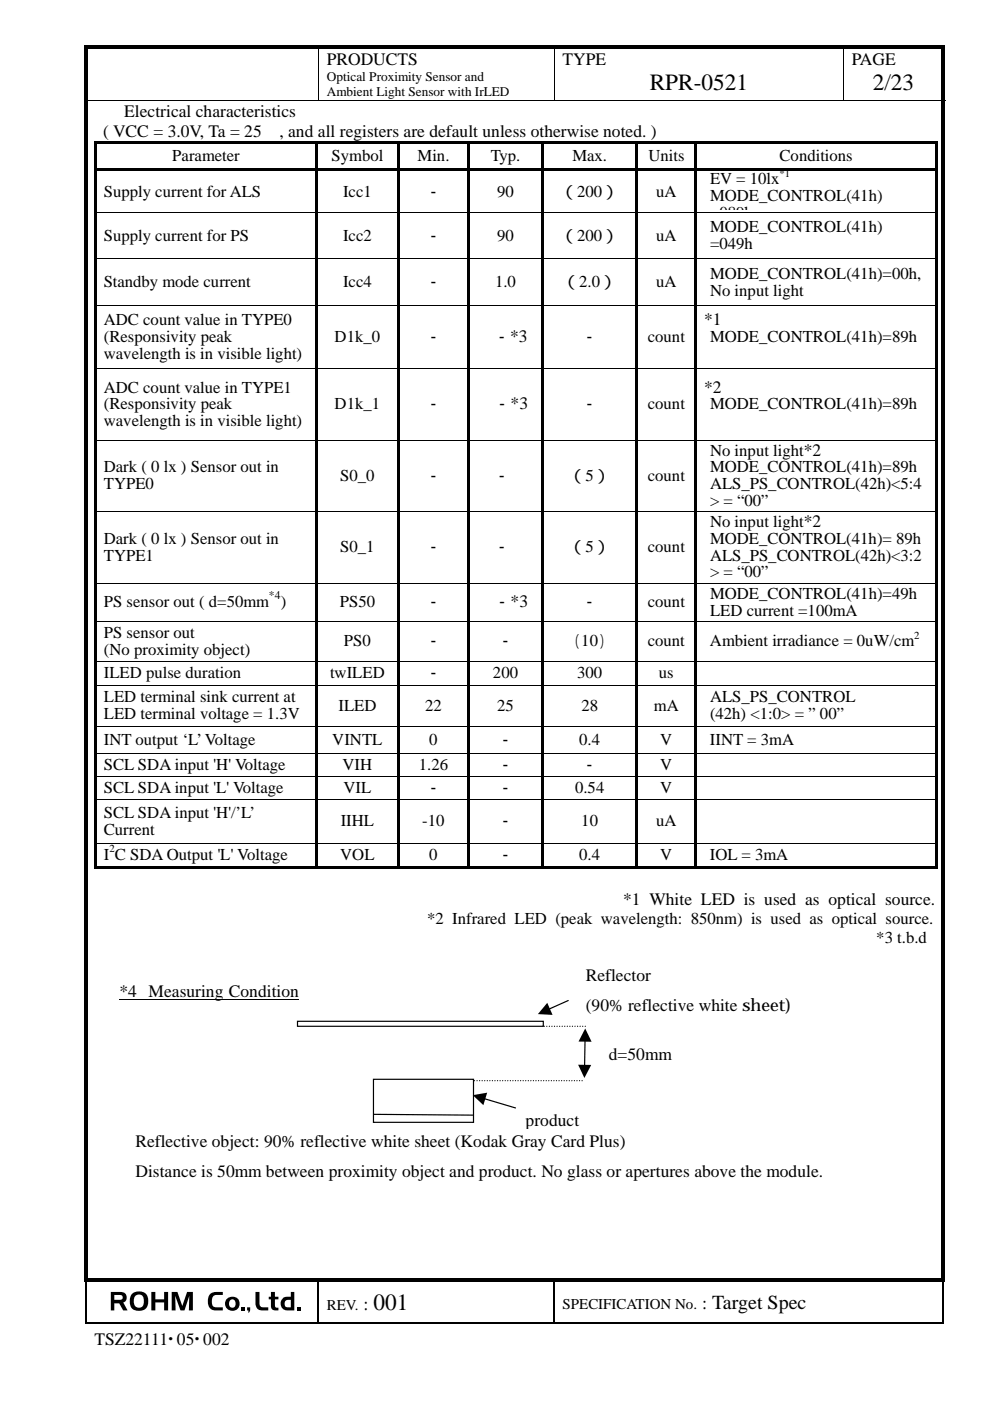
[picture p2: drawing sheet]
<svg xmlns="http://www.w3.org/2000/svg" width="210mm" height="297mm" viewBox="0 0 210 297" stroke-linecap="round" stroke-linejoin="round" font-family="sans-serif">
<defs><g id="words">
<g font-size="4.9">
<text x="137.8" y="19.1">RPR-0521</text>
<text x="185" y="19.1">2/23</text>
<text x="79.2" y="277.8">001</text>
</g>
<text font-size="4.2" x="151" y="277.6">Target Spec</text>
<g font-size="3.7">
<text x="69.3" y="13.7">PRODUCTS</text>
<text x="119.3" y="13.7">TYPE</text>
<text x="180.6" y="13.7">PAGE</text>
<text x="21.9" y="29.1">( VCC = 3.0V, Ta = 25</text>
<text x="26.4" y="24.9">Electrical characteristics</text>
<text x="59.2" y="29.1">, and all registers are default unless otherwise noted. )</text>
<text x="149.3" y="69">*1</text>
<text x="149.3" y="83.3">*2</text>
<text x="132.1" y="191.9">*1 White LED is used as optical source.</text>
<text x="124.2" y="207.9">Reflector</text>
<text x="25.3" y="211.3">*4 Measuring Condition</text>
<text x="124.2" y="214.4">(90% reflective white sheet)</text>
<text x="129.1" y="224.8">d=50mm</text>
<text x="111.4" y="238.7">product</text>
<text x="28.7" y="243.1">Reflective object: 90% reflective white sheet (Kodak Gray Card Plus)</text>
<text x="28.7" y="249.4">Distance is 50mm between proximity object and product. No glass or apertures above the module.</text>
<text x="20" y="285.2">TSZ22111･05･002</text>
</g>
<g font-size="3.5">
<text x="36.5" y="34.1">Parameter</text>
<text x="70.3" y="34.1">Symbol</text>
<text x="88.5" y="34.1">Min.</text>
<text x="104" y="34.1">Typ.</text>
<text x="121.4" y="34.1">Max.</text>
<text x="137.5" y="34.1">Units</text>
<text x="165.3" y="34.1">Conditions</text>
<text x="22" y="41.7">Supply current for ALS</text>
<text x="72.7" y="41.7">Icc1</text>
<text x="90.1" y="41.7">－</text>
<text x="105.4" y="41.7">90</text>
<text x="118.8" y="41.7">（200）</text>
<text x="139.1" y="41.7">uA</text>
<text x="150.5" y="39.1">EV = 10lx</text>
<text x="150.5" y="42.6">MODE_CONTROL(41h)</text>
<text x="152.5" y="46.1">089h</text>
<text x="22" y="51">Supply current for PS</text>
<text x="72.7" y="51">Icc2</text>
<text x="90.1" y="51">－</text>
<text x="105.4" y="51">90</text>
<text x="118.8" y="51">（200）</text>
<text x="139.1" y="51">uA</text>
<text x="150.5" y="49.3">MODE_CONTROL(41h)</text>
<text x="150.5" y="52.8">=049h</text>
<text x="150.5" y="59.1">MODE_CONTROL(41h)=00h,</text>
<text x="22" y="60.9">Standby mode current</text>
<text x="72.7" y="60.9">Icc4</text>
<text x="90.1" y="60.9">－</text>
<text x="105" y="60.9">1.0</text>
<text x="119.3" y="60.9">（2.0）</text>
<text x="139.1" y="60.9">uA</text>
<text x="150.5" y="62.7">No input light</text>
<text x="22" y="69">ADC count value in TYPE0</text>
<text x="22" y="72.5">(Responsivity peak</text>
<text x="22" y="76">wavelength is in visible light)</text>
<text x="71" y="72.5">D1k_0</text>
<text x="90.1" y="72.5">－</text>
<text x="104.6" y="72.5">－*3</text>
<text x="123.3" y="72.5">－</text>
<text x="137.4" y="72.5">count</text>
<text x="150.5" y="72.5">MODE_CONTROL(41h)=89h</text>
<text x="22" y="83.3">ADC count value in TYPE1</text>
<text x="22" y="86.8">(Responsivity peak</text>
<text x="71" y="86.8">D1k_1</text>
<text x="90.1" y="86.8">－</text>
<text x="104.7" y="86.8">－*3</text>
<text x="123.3" y="86.8">－</text>
<text x="137.4" y="86.8">count</text>
<text x="150.5" y="86.8">MODE_CONTROL(41h)=89h</text>
<text x="22" y="90.3">wavelength is in visible light)</text>
<text x="22" y="100.2">Dark ( 0 lx ) Sensor out in</text>
<text x="72.1" y="101.9">S0_0</text>
<text x="90.1" y="101.9">－</text>
<text x="104.6" y="101.9">－</text>
<text x="120.6" y="101.9">（5）</text>
<text x="137.4" y="101.9">count</text>
<text x="150.5" y="96.6">No input light*2</text>
<text x="150.5" y="100.2">MODE_CONTROL(41h)=89h</text>
<text x="22" y="103.7">TYPE0</text>
<text x="150.5" y="103.7">ALS_PS_CONTROL(42h)&lt;5:4</text>
<text x="150.5" y="107.2">&gt; = “00”</text>
<text x="150.5" y="111.8">No input light*2</text>
<text x="22" y="115.4">Dark ( 0 lx ) Sensor out in</text>
<text x="22" y="118.9">TYPE1</text>
<text x="72.1" y="117.1">S0_1</text>
<text x="90.1" y="117.1">－</text>
<text x="104.6" y="117.1">－</text>
<text x="120.6" y="117.1">（5）</text>
<text x="137.4" y="117.1">count</text>
<text x="150.5" y="115.4">MODE_CONTROL(41h)= 89h</text>
<text x="150.5" y="118.9">ALS_PS_CONTROL(42h)&lt;3:2</text>
<text x="150.5" y="122.4">&gt; = “00”</text>
<text x="22" y="128.8">PS sensor out ( d=50mm )</text>
<text x="72" y="128.8">PS50</text>
<text x="90.1" y="128.8">－</text>
<text x="104.7" y="128.8">－*3</text>
<text x="123.3" y="128.8">－</text>
<text x="137.4" y="128.8">count</text>
<text x="150.5" y="127">MODE_CONTROL(41h)=49h</text>
<text x="150.5" y="130.5">LED current =100mA</text>
<text x="22" y="135.3">PS sensor out</text>
<text x="72.9" y="137.1">PS0</text>
<text x="90.1" y="137.1">－</text>
<text x="105.4" y="137.1">－</text>
<text x="121.5" y="137.1">（10）</text>
<text x="137.4" y="137.1">count</text>
<text x="150.5" y="137.1">Ambient irradiance = 0uW/cm</text>
<text x="22" y="138.8">(No proximity object)</text>
<text x="22" y="143.8">ILED pulse duration</text>
<text x="70" y="143.8">twILED</text>
<text x="90.1" y="143.8">－</text>
<text x="104.5" y="143.8">200</text>
<text x="122.4" y="143.8">300</text>
<text x="139.7" y="143.8">us</text>
<text x="22" y="148.9">LED terminal sink current at</text>
<text x="150.5" y="148.9">ALS_PS_CONTROL</text>
<text x="22" y="152.4">LED terminal voltage = 1.3V</text>
<text x="71.8" y="150.7">ILED</text>
<text x="90.1" y="150.7">22</text>
<text x="105.4" y="150.7">25</text>
<text x="123.3" y="150.7">28</text>
<text x="138.6" y="150.7">mA</text>
<text x="150.5" y="152.4">(42h) &lt;1:0&gt; = ” 00”</text>
<text x="22" y="157.9">INT output ‘L’ Voltage</text>
<text x="70.5" y="157.9">VINTL</text>
<text x="91" y="157.9">0</text>
<text x="105.4" y="157.9">－</text>
<text x="122.8" y="157.9">0.4</text>
<text x="140" y="157.9">V</text>
<text x="150.5" y="157.9">IINT = 3mA</text>
<text x="22" y="163.2">SCL SDA input 'H' Voltage</text>
<text x="72.6" y="163.2">VIH</text>
<text x="88.8" y="163.2">1.26</text>
<text x="105.4" y="163.2">－</text>
<text x="123.3" y="163.2">－</text>
<text x="140" y="163.2">V</text>
<text x="22" y="168.1">SCL SDA input 'L' Voltage</text>
<text x="22" y="173.4">SCL SDA input 'H'/’L’</text>
<text x="72.8" y="168.1">VIL</text>
<text x="90.1" y="168.1">－</text>
<text x="105.4" y="168.1">－</text>
<text x="121.9" y="168.1">0.54</text>
<text x="140" y="168.1">V</text>
<text x="22" y="176.9">Current</text>
<text x="72.2" y="175.2">IIHL</text>
<text x="89.5" y="175.2">-10</text>
<text x="105.4" y="175.2">－</text>
<text x="123.3" y="175.2">10</text>
<text x="139.1" y="175.2">uA</text>
<text x="22" y="182.3">I C SDA Output 'L' Voltage</text>
<text x="72.1" y="182.3">VOL</text>
<text x="91" y="182.3">0</text>
<text x="105.4" y="182.3">－</text>
<text x="122.8" y="182.3">0.4</text>
<text x="140" y="182.3">V</text>
<text x="150.5" y="182.3">IOL = 3mA</text>
<text x="90.6" y="195.9">*2 Infrared LED (peak wavelength: 850nm) is used as optical source.</text>
<text x="185.8" y="200">*3 t.b.d</text>
</g>
<g font-size="3.2">
<text x="69.3" y="277.8">REV.：</text>
<text x="119.3" y="277.6">SPECIFICATION No.：</text>
</g>
<g font-size="2.8">
<text x="69.3" y="17.1">Optical Proximity Sensor and</text>
<text x="69.3" y="20.4">Ambient Light Sensor with IrLED</text>
</g>
<text font-size="2.5" x="57" y="127">*4</text>
<g font-size="2.3">
<text x="165.3" y="37.5">*1</text>
<text x="193.8" y="135.5">2</text>
<text x="23.2" y="180.7">2</text>
</g>
</g></defs>
<g fill="#000">
<path d="M17.8 9.5h.8v.8h-.8zM17.8 9.5h49.6v.8h-49.6zM17.8 10.3h.8v11h-.8zM67.4 10.3h.2zM67.4 9.5h50.1v.8h-50.1zM117.5 10.3h.1zM117.5 9.5h61.3v.8h-61.3zM178.8 10.3h.2zM178.8 9.5h20.8v.8h-20.8zM199.6 9.5h.8v.8h-.8zM199.6 10.3h.8v11h-.8zM17.8 21.5h.8v249.4h-.8z"/>
<path d="M20 30h.6v.5h-.6zM20 30h95.3v.5h-95.3zM20 30.5h.6v5.2h-.6zM20 35.7h95.3v.6h-95.3zM20 36.3h.6v8.7h-.6zM66.8 30.5h.6v5.2h-.6zM66.8 36.3h.6v8.7h-.6zM84.2 30.5h.5v5.2h-.5zM84.2 36.3h.5v8.7h-.5zM99.1 30.5h.5v5.2h-.5zM99.1 36.3h.5v8.7h-.5zM114.7 30.5h.6v5.2h-.6z"/>
<path d="M114.7 36.3h.6v8.7h-.6zM115.3 30h19.4v.5h-19.4zM115.3 35.7h19.4v.6h-19.4zM134.7 30h13.1v.5h-13.1zM134.7 30.5h.6v5.2h-.6zM134.7 35.7h13.1v.6h-13.1zM134.7 36.3h.6v8.7h-.6zM147.3 30.5h.5v5.2h-.5zM147.3 36.3h.5v8.7h-.5zM147.8 30h50.4v.5h-50.4zM147.8 35.7h50.4v.6h-50.4zM198.2 30h.6v.5h-.6z"/>
<path d="M198.2 30.5h.6v5.2h-.6zM198.2 35.7h.6v.6h-.6zM198.2 36.3h.6v8.7h-.6zM199.6 21.5h.8v249.4h-.8zM20 45.1h.6v9.7h-.6zM20 54.9h.6v9.8h-.6zM66.8 45.1h.6v9.7h-.6zM66.8 54.9h.6v9.8h-.6zM84.2 45.1h.5v9.7h-.5zM84.2 54.9h.5v9.8h-.5zM99.1 45.1h.5v9.7h-.5zM99.1 54.9h.5v9.8h-.5z"/>
<path d="M114.7 45.1h.6v9.7h-.6zM114.7 54.9h.6v9.8h-.6zM134.7 45.1h.6v9.7h-.6zM134.7 54.9h.6v9.8h-.6zM147.3 45.1h.5v9.7h-.5zM147.3 54.9h.5v9.8h-.5zM198.2 45h.6v.1h-.6zM198.2 45.1h.6v9.7h-.6zM198.2 54.8h.6v.1h-.6zM198.2 54.9h.6v9.8h-.6zM20 64.9h.6v13.2h-.6zM20 78.2h.6v15.1h-.6z"/>
<path d="M66.8 64.9h.6v13.2h-.6zM66.8 78.2h.6v15.1h-.6zM84.2 64.9h.5v13.2h-.5zM84.2 78.2h.5v15.1h-.5zM99.1 64.9h.5v13.2h-.5zM99.1 78.2h.5v15.1h-.5zM114.7 64.9h.6v13.2h-.6zM114.7 78.2h.6v15.1h-.6zM134.7 64.9h.6v13.2h-.6zM134.7 78.2h.6v15.1h-.6zM147.3 64.9h.5v13.2h-.5zM147.3 78.2h.5v15.1h-.5z"/>
<path d="M198.2 64.7h.6v.2h-.6zM198.2 64.9h.6v13.2h-.6zM198.2 78.1h.6v.1h-.6zM198.2 78.2h.6v15.1h-.6zM20 93.5h.6v14.8h-.6zM66.8 93.5h.6v14.8h-.6zM84.2 93.5h.5v14.8h-.5zM99.1 93.5h.5v14.8h-.5zM114.7 93.5h.6v14.8h-.6zM134.7 93.5h.6v14.8h-.6zM147.3 93.5h.5v14.8h-.5zM198.2 93.3h.6v.2h-.6z"/>
<path d="M198.2 93.5h.6v14.8h-.6zM20 108.5h.6v15.2h-.6zM66.8 108.5h.6v15.2h-.6zM84.2 108.5h.5v15.2h-.5zM99.1 108.5h.5v15.2h-.5zM114.7 108.5h.6v15.2h-.6zM134.7 108.5h.6v15.2h-.6zM147.3 108.5h.5v15.2h-.5zM198.2 108.3h.6v.2h-.6zM198.2 108.5h.6v15.2h-.6zM20 123.8h.6v7.8h-.6zM20 131.8h.6v8.4h-.6z"/>
<path d="M66.8 123.8h.6v7.8h-.6zM66.8 131.8h.6v8.4h-.6zM84.2 123.8h.5v7.8h-.5zM84.2 131.8h.5v8.4h-.5zM99.1 123.8h.5v7.8h-.5zM99.1 131.8h.5v8.4h-.5zM114.7 123.8h.6v7.8h-.6zM114.7 131.8h.6v8.4h-.6zM134.7 123.8h.6v7.8h-.6zM134.7 131.8h.6v8.4h-.6zM147.3 123.8h.5v7.8h-.5zM147.3 131.8h.5v8.4h-.5z"/>
<path d="M198.2 123.7h.6v.1h-.6zM198.2 123.8h.6v7.8h-.6zM198.2 131.6h.6v.2h-.6zM198.2 131.8h.6v8.4h-.6zM20 140.4h.6v4.8h-.6zM20 145.4h.6v8.5h-.6zM20 154.1h.6v5.5h-.6zM20 159.8h.6v4.7h-.6zM66.8 140.4h.6v4.8h-.6zM66.8 145.4h.6v8.5h-.6zM66.8 154.1h.6v5.5h-.6zM66.8 159.8h.6v4.7h-.6z"/>
<path d="M84.2 140.4h.5v4.8h-.5zM84.2 145.4h.5v8.5h-.5zM84.2 154.1h.5v5.5h-.5zM84.2 159.8h.5v4.7h-.5zM99.1 140.4h.5v4.8h-.5zM99.1 145.4h.5v8.5h-.5zM99.1 154.1h.5v5.5h-.5zM99.1 159.8h.5v4.7h-.5zM114.7 140.4h.6v4.8h-.6zM114.7 145.4h.6v8.5h-.6zM114.7 154.1h.6v5.5h-.6zM114.7 159.8h.6v4.7h-.6z"/>
<path d="M134.7 140.4h.6v4.8h-.6zM134.7 145.4h.6v8.5h-.6zM134.7 154.1h.6v5.5h-.6zM134.7 159.8h.6v4.7h-.6zM147.3 140.4h.5v4.8h-.5zM147.3 145.4h.5v8.5h-.5zM147.3 154.1h.5v5.5h-.5zM147.3 159.8h.5v4.7h-.5zM198.2 140.2h.6v.2h-.6zM198.2 140.4h.6v4.8h-.6zM198.2 145.2h.6v.2h-.6zM198.2 145.4h.6v8.5h-.6z"/>
<path d="M198.2 153.9h.6v.2h-.6zM198.2 154.1h.6v5.5h-.6zM198.2 159.6h.6v.2h-.6zM198.2 159.8h.6v4.7h-.6zM20 164.7h.6v4.7h-.6zM20 169.5h.6v9.2h-.6zM20 178.9h.6v5.3h-.6zM66.8 164.7h.6v4.7h-.6zM66.8 169.5h.6v9.2h-.6zM66.8 178.9h.6v5.3h-.6zM84.2 164.7h.5v4.7h-.5zM84.2 169.5h.5v9.2h-.5z"/>
<path d="M84.2 178.9h.5v5.3h-.5zM99.1 164.7h.5v4.7h-.5zM99.1 169.5h.5v9.2h-.5zM99.1 178.9h.5v5.3h-.5zM114.7 164.7h.6v4.7h-.6zM114.7 169.5h.6v9.2h-.6zM114.7 178.9h.6v5.3h-.6zM134.7 164.7h.6v4.7h-.6zM134.7 169.5h.6v9.2h-.6zM134.7 178.9h.6v5.3h-.6zM147.3 164.7h.5v4.7h-.5zM147.3 169.5h.5v9.2h-.5z"/>
<path d="M147.3 178.9h.5v5.3h-.5zM198.2 164.5h.6v.2h-.6zM198.2 164.7h.6v4.7h-.6zM198.2 169.4h.6v.1h-.6zM198.2 169.5h.6v9.2h-.6zM198.2 178.7h.6v.2h-.6zM198.2 178.9h.6v5.3h-.6zM20 183.6h46.8v.6h-46.8zM67.4 183.6h16.8v.6h-16.8zM84.7 183.6h14.4v.6h-14.4zM99.6 183.6h15.1v.6h-15.1zM115.3 183.6h19.4v.6h-19.4z"/>
<path d="M135.3 183.6h12v.6h-12zM147.8 183.6h50.4v.6h-50.4zM198.2 183.6h.6v.6h-.6zM17.8 270.9h.8v.8h-.8zM17.8 270.9h49.6v.8h-49.6zM18.1 271.7h.3zM32.1 273.9h.8v1.6h1.9v-1.6h.8v3.9h-.8v-1.7h-1.9v1.7h-.8zM36.4 273.9h1.2l1.1 3 1-3h1.2v3.9h-.9l.1-3.1-1 3.1h-.8l-1.2-3.1 .1 3.1h-.8zM44.5 274.4a4.3 4.3 0 0 1 2.7-.5v.7h-.7a1.19 1.19 0 0 0-1.6 1.3 .96 .96 0 0 0 1 1.3h1.3v.6a4.5 4.5 0 0 1-2.6-.3 2.48 2.48 0 0 1-.1-3.1zM51.3 277.2h.6v.6h-.6zM52.4 277.2h.6v.7l-.3 .5v-.6h-.3zM54.2 273.9h.8v2.1a.91 .91 0 0 0 .9 1.2h1v.6a4.2 4.2 0 0 1-2.4-.3l-.3-.9z"/>
<path d="M57.4 273.9h.9v1h.7v.6h-.7v1.5l.2 .2 .5 .1v.5h-.6a.87 .87 0 0 1-1-.9v-1.4h-.4v-.6h.4zM63.1 277.2h.7v.6h-.7zM67.4 271.7h.2zM67.4 270.9h50v.8h-50zM117.4 271.7h.3zM117.4 270.9h.8v.8h-.8zM118.2 270.9h81.4v.8h-81.4zM199.6 270.9h.8v.8h-.8zM199.9 271.7h.3zM199.9 280.5h.3v.2h-.3z"/>
<path d="M23.5 273.9h2a1.16 1.16 0 0 1 1.3 .8 1.16 1.16 0 0 1-.7 1.4l1 1.7h-1l-.8-1.5h-1.1v1.5h-.7zM24.2 274.6v1l1.6-.1a.55 .55 0 0 0-.2-.9z"/>
<path d="M28 274.3a2.09 2.09 0 0 1 3.4 .7 2.09 2.09 0 0 1-1.9 2.9 1.73 1.73 0 0 1-2-2l.1-.7zM28.8 274.7a1.74 1.74 0 0 0 .3 2.5 1.08 1.08 0 0 0 1.1-.2 1.08 1.08 0 0 0 .3-1.1 1.09 1.09 0 0 0-.4-1.3 1.09 1.09 0 0 0-1.3 .1z"/>
<path d="M48 275.5a1.56 1.56 0 0 1 2.6 .1 1.56 1.56 0 0 1-1.2 2.4 1.56 1.56 0 0 1-1.6-2.1zM48.8 275.7a.87 .87 0 0 0-.2 1.1 .87 .87 0 0 0 1 .4 .9 .9 0 0 0 .4-1.1 .9 .9 0 0 0-1-.5z"/>
<path d="M60.1 275.2l.5-.2 1.1-.1v-1h.7v3.9h-1.5a1.5 1.5 0 0 1-1.3-1 1.5 1.5 0 0 1 .5-1.6zM60.6 275.8a.86 .86 0 0 0-.2 1.1 .86 .86 0 0 0 1.1 .3h.2v-1.6z"/>
</g>
<g fill="none" stroke="#000" stroke-width=".21">
<path d="M67.5 10.3v11M117.5 10.3v11M178.9 10.3v11M17.8 21.4h182.6M20 45.1h178.2M20 54.9h178.2M20 64.8h178.2M20 78.1h178.2M20 93.4h178.2M20 108.4h178.2M20 123.7h178.2M20 131.7h178.2"/>
<path d="M20 140.3h178.2M20 145.3h178.2M20 154h178.2M20 159.7h178.2M20 164.6h178.2M20 169.4h178.2M20 178.8h178.2M25.3 211.8h38.1"/>
</g>
<path d="M18.2 271.7v9M67.5 271.7v9M117.5 271.7v9M200 271.7v9M18.1 280.6h49.3M67.6 280.6h49.8M117.7 280.6h82.2" fill="none" stroke="#000" stroke-width=".25"/>
<path d="M63.1 216.5h52.1v1.1h-52.1z" fill="#fff"/>
<path d="M63.1 216.5h52.1v1.1h-52.1z" fill="none" stroke="#000" stroke-width=".25"/>
<path d="M115.4 217.6h8.9" fill="none" stroke="#000" stroke-width=".25" stroke-dasharray="0 .5"/>
<path d="M79.2 228.8h21.2v9.2h-21.2z" fill-rule="evenodd" fill="#fff" stroke="#000" stroke-width=".25"/>
<path d="M120.5 212.1l-4 1.8M79.2 236.3l21.2 .1M102.8 233l6.5 1.9M124 220.8v5" fill="none" stroke="#000" stroke-width=".25"/>
<path d="M100.6 229.1h23.3" fill="none" stroke="#000" stroke-width=".25" stroke-dasharray="0 .5"/>
<path d="M116 212.6l1.2 2.6-3.2-.2zM100.2 232.2l3.1-.5-.8 2.6zM122.6 225.7l2.7 .1-1.4 2.8zM124.1 218.1l1.3 2.8-2.7-.1z" fill="#000"/>
<use href="#words"/>
</svg>
